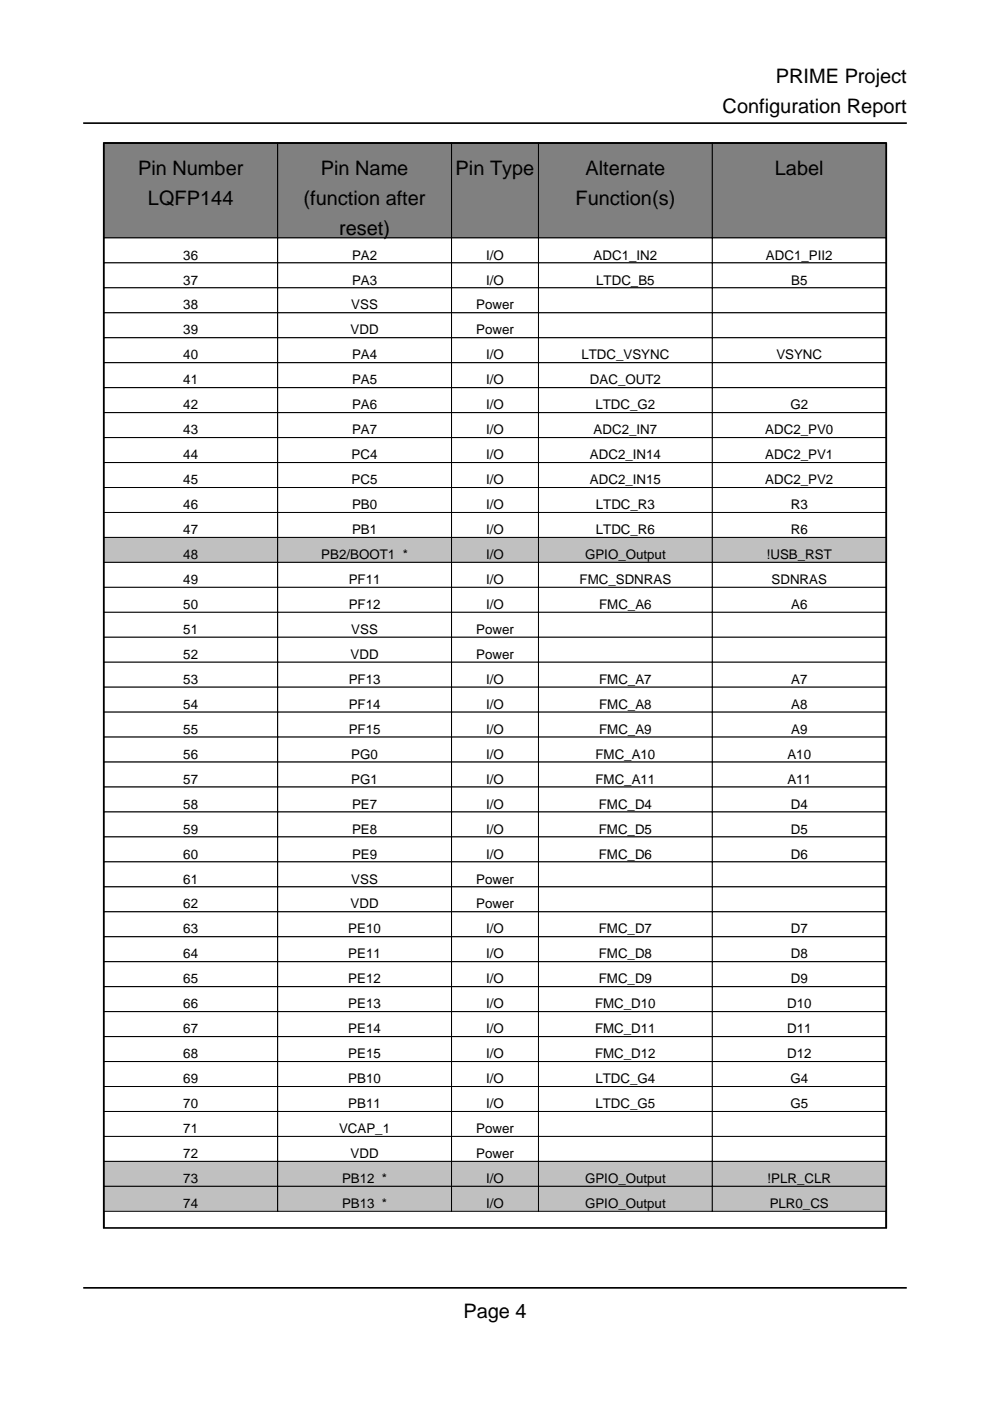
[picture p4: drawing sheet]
<svg xmlns="http://www.w3.org/2000/svg" width="210mm" height="297mm" viewBox="0 0 210 297" stroke-linecap="round" stroke-linejoin="round" font-family="sans-serif">
<defs><g id="words">
<g font-size="4.2">
<text x="164.5" y="17.6">PRIME Project</text>
<text x="153.2" y="24">Configuration Report</text>
<text x="29.3" y="37">Pin Number</text>
<text x="68" y="37">Pin Name</text>
<text x="96.6" y="37">Pin Type</text>
<text x="124.1" y="37">Alternate</text>
<text x="164.3" y="37">Label</text>
<text x="31.4" y="43.4">LQFP144</text>
<text x="64.4" y="43.4">(function after</text>
<text x="122" y="43.4">Function(s)</text>
<text x="71.9" y="49.7">reset)</text>
<text x="98.2" y="279.4">Page 4</text>
</g>
<g font-size="2.8">
<text x="38.9" y="55">36</text>
<text x="74.6" y="55">PA2</text>
<text x="103.1" y="55">I/O</text>
<text x="125.9" y="55">ADC1_IN2</text>
<text x="162.4" y="55">ADC1_PII2</text>
<text x="38.9" y="60.3">37</text>
<text x="38.9" y="65.6">38</text>
<text x="74.5" y="65.6">VSS</text>
<text x="74.6" y="60.3">PA3</text>
<text x="101" y="65.6">Power</text>
<text x="103.1" y="60.3">I/O</text>
<text x="126.4" y="60.3">LTDC_B5</text>
<text x="167.7" y="60.3">B5</text>
<text x="38.9" y="70.9">39</text>
<text x="74.3" y="70.9">VDD</text>
<text x="101" y="70.9">Power</text>
<text x="38.9" y="76.2">40</text>
<text x="74.6" y="76.2">PA4</text>
<text x="103.1" y="76.2">I/O</text>
<text x="123.3" y="76.2">LTDC_VSYNC</text>
<text x="164.6" y="76.2">VSYNC</text>
<text x="38.9" y="81.5">41</text>
<text x="74.6" y="81.5">PA5</text>
<text x="103.1" y="81.5">I/O</text>
<text x="125.1" y="81.5">DAC_OUT2</text>
<text x="38.9" y="86.8">42</text>
<text x="74.6" y="86.8">PA6</text>
<text x="103.1" y="86.8">I/O</text>
<text x="126.2" y="86.8">LTDC_G2</text>
<text x="167.6" y="86.8">G2</text>
<text x="38.9" y="92.1">43</text>
<text x="74.6" y="92.1">PA7</text>
<text x="103.1" y="92.1">I/O</text>
<text x="125.9" y="92.1">ADC2_IN7</text>
<text x="162.2" y="92.1">ADC2_PV0</text>
<text x="38.9" y="97.4">44</text>
<text x="74.6" y="97.4">PC4</text>
<text x="103.1" y="97.4">I/O</text>
<text x="125.1" y="97.4">ADC2_IN14</text>
<text x="162.2" y="97.4">ADC2_PV1</text>
<text x="38.9" y="102.7">45</text>
<text x="38.9" y="107.9">46</text>
<text x="74.6" y="102.7">PC5</text>
<text x="74.6" y="107.9">PB0</text>
<text x="103.1" y="102.7">I/O</text>
<text x="103.1" y="107.9">I/O</text>
<text x="125.1" y="102.7">ADC2_IN15</text>
<text x="126.3" y="107.9">LTDC_R3</text>
<text x="162.2" y="102.7">ADC2_PV2</text>
<text x="167.7" y="107.9">R3</text>
<text x="38.9" y="113.2">47</text>
<text x="74.6" y="113.2">PB1</text>
<text x="103.1" y="113.2">I/O</text>
<text x="126.3" y="113.2">LTDC_R6</text>
<text x="167.7" y="113.2">R6</text>
<text x="38.9" y="118.5">48</text>
<text x="68.1" y="118.5">PB2/BOOT1 *</text>
<text x="103.1" y="118.5">I/O</text>
<text x="124.1" y="118.5">GPIO_Output</text>
<text x="162.6" y="118.5">!USB_RST</text>
<text x="38.9" y="123.8">49</text>
<text x="73.9" y="123.8">PF11</text>
<text x="103.1" y="123.8">I/O</text>
<text x="122.9" y="123.8">FMC_SDNRAS</text>
<text x="163.6" y="123.8">SDNRAS</text>
<text x="38.9" y="129.1">50</text>
<text x="73.9" y="129.1">PF12</text>
<text x="103.1" y="129.1">I/O</text>
<text x="127" y="129.1">FMC_A6</text>
<text x="167.7" y="129.1">A6</text>
<text x="38.9" y="134.4">51</text>
<text x="74.5" y="134.4">VSS</text>
<text x="101" y="134.4">Power</text>
<text x="38.9" y="139.7">52</text>
<text x="74.3" y="139.7">VDD</text>
<text x="101" y="139.7">Power</text>
<text x="38.9" y="145">53</text>
<text x="73.9" y="145">PF13</text>
<text x="103.1" y="145">I/O</text>
<text x="127" y="145">FMC_A7</text>
<text x="167.7" y="145">A7</text>
<text x="38.9" y="150.3">54</text>
<text x="38.9" y="155.6">55</text>
<text x="73.9" y="150.3">PF14</text>
<text x="73.9" y="155.6">PF15</text>
<text x="103.1" y="150.3">I/O</text>
<text x="103.1" y="155.6">I/O</text>
<text x="127" y="150.3">FMC_A8</text>
<text x="127" y="155.6">FMC_A9</text>
<text x="167.7" y="150.3">A8</text>
<text x="167.7" y="155.6">A9</text>
<text x="38.9" y="160.9">56</text>
<text x="74.5" y="160.9">PG0</text>
<text x="103.1" y="160.9">I/O</text>
<text x="126.2" y="160.9">FMC_A10</text>
<text x="167" y="160.9">A10</text>
<text x="38.9" y="166.2">57</text>
<text x="74.5" y="166.2">PG1</text>
<text x="103.1" y="166.2">I/O</text>
<text x="126.2" y="166.2">FMC_A11</text>
<text x="167" y="166.2">A11</text>
<text x="38.9" y="171.4">58</text>
<text x="74.6" y="171.4">PE7</text>
<text x="103.1" y="171.4">I/O</text>
<text x="127" y="171.4">FMC_D4</text>
<text x="167.7" y="171.4">D4</text>
<text x="38.9" y="176.7">59</text>
<text x="74.6" y="176.7">PE8</text>
<text x="103.1" y="176.7">I/O</text>
<text x="127" y="176.7">FMC_D5</text>
<text x="167.7" y="176.7">D5</text>
<text x="38.9" y="182">60</text>
<text x="74.6" y="182">PE9</text>
<text x="103.1" y="182">I/O</text>
<text x="127" y="182">FMC_D6</text>
<text x="167.7" y="182">D6</text>
<text x="38.9" y="187.3">61</text>
<text x="74.5" y="187.3">VSS</text>
<text x="101" y="187.3">Power</text>
<text x="38.9" y="192.6">62</text>
<text x="38.9" y="197.9">63</text>
<text x="73.9" y="197.9">PE10</text>
<text x="74.3" y="192.6">VDD</text>
<text x="101" y="192.6">Power</text>
<text x="103.1" y="197.9">I/O</text>
<text x="127" y="197.9">FMC_D7</text>
<text x="167.7" y="197.9">D7</text>
<text x="38.9" y="203.2">64</text>
<text x="73.9" y="203.2">PE11</text>
<text x="103.1" y="203.2">I/O</text>
<text x="127" y="203.2">FMC_D8</text>
<text x="167.7" y="203.2">D8</text>
<text x="38.9" y="208.5">65</text>
<text x="73.9" y="208.5">PE12</text>
<text x="103.1" y="208.5">I/O</text>
<text x="127" y="208.5">FMC_D9</text>
<text x="167.7" y="208.5">D9</text>
<text x="38.9" y="213.8">66</text>
<text x="73.9" y="213.8">PE13</text>
<text x="103.1" y="213.8">I/O</text>
<text x="126.2" y="213.8">FMC_D10</text>
<text x="166.9" y="213.8">D10</text>
<text x="38.9" y="219.1">67</text>
<text x="73.9" y="219.1">PE14</text>
<text x="103.1" y="219.1">I/O</text>
<text x="126.2" y="219.1">FMC_D11</text>
<text x="166.9" y="219.1">D11</text>
<text x="38.9" y="224.4">68</text>
<text x="73.9" y="224.4">PE15</text>
<text x="103.1" y="224.4">I/O</text>
<text x="126.2" y="224.4">FMC_D12</text>
<text x="166.9" y="224.4">D12</text>
<text x="38.9" y="229.7">69</text>
<text x="73.9" y="229.7">PB10</text>
<text x="103.1" y="229.7">I/O</text>
<text x="126.2" y="229.7">LTDC_G4</text>
<text x="167.6" y="229.7">G4</text>
<text x="38.9" y="234.9">70</text>
<text x="73.9" y="234.9">PB11</text>
<text x="103.1" y="234.9">I/O</text>
<text x="126.2" y="234.9">LTDC_G5</text>
<text x="167.6" y="234.9">G5</text>
<text x="38.9" y="240.2">71</text>
<text x="38.9" y="245.5">72</text>
<text x="71.9" y="240.2">VCAP_1</text>
<text x="74.3" y="245.5">VDD</text>
<text x="101" y="240.2">Power</text>
<text x="101" y="245.5">Power</text>
<text x="38.9" y="250.8">73</text>
<text x="72.5" y="250.8">PB12 *</text>
<text x="103.1" y="250.8">I/O</text>
<text x="124.1" y="250.8">GPIO_Output</text>
<text x="162.7" y="250.8">!PLR_CLR</text>
<text x="38.9" y="256.1">74</text>
<text x="72.5" y="256.1">PB13 *</text>
<text x="103.1" y="256.1">I/O</text>
<text x="124.1" y="256.1">GPIO_Output</text>
<text x="163.2" y="256.1">PLR0_CS</text>
</g>
</g></defs>
<path d="M22 260.3v-230h165.9v230" fill="none" stroke="#000" stroke-width=".35"/>
<path d="M22 30.3h36.9v20.1h-36.9z" fill="#808080"/>
<path d="M22 30.3h36.9v20.1h-36.9z" fill="none" stroke="#000" stroke-width=".21"/>
<path d="M58.9 30.3h36.8v20.1h-36.8z" fill="#808080"/>
<path d="M58.9 30.3h36.8v20.1h-36.8z" fill="none" stroke="#000" stroke-width=".21"/>
<path d="M95.7 30.3h18.5v20.1h-18.5z" fill="#808080"/>
<path d="M95.7 30.3h18.5v20.1h-18.5z" fill="none" stroke="#000" stroke-width=".21"/>
<path d="M114.2 30.3h36.8v20.1h-36.8z" fill="#808080"/>
<path d="M114.2 30.3h36.8v20.1h-36.8z" fill="none" stroke="#000" stroke-width=".21"/>
<path d="M151 30.3h36.9v20.1h-36.9z" fill="#808080"/>
<path d="M151 30.3h36.9v20.1h-36.9z" fill="none" stroke="#000" stroke-width=".21"/>
<path d="M22 50.4h36.9v5.3h-36.9z" fill="#fff"/>
<path d="M22 50.4h36.9v5.3h-36.9z" fill="none" stroke="#000" stroke-width=".21"/>
<path d="M58.9 50.4h36.8v5.3h-36.8z" fill="#fff"/>
<path d="M58.9 50.4h36.8v5.3h-36.8z" fill="none" stroke="#000" stroke-width=".21"/>
<path d="M95.7 50.4h18.5v5.3h-18.5z" fill="#fff"/>
<path d="M95.7 50.4h18.5v5.3h-18.5z" fill="none" stroke="#000" stroke-width=".21"/>
<path d="M114.2 50.4h36.8v5.3h-36.8z" fill="#fff"/>
<path d="M114.2 50.4h36.8v5.3h-36.8z" fill="none" stroke="#000" stroke-width=".21"/>
<path d="M151 50.4h36.9v5.3h-36.9z" fill="#fff"/>
<path d="M151 50.4h36.9v5.3h-36.9z" fill="none" stroke="#000" stroke-width=".21"/>
<path d="M22 55.7h36.9v5.3h-36.9z" fill="#fff"/>
<path d="M22 55.7h36.9v5.3h-36.9z" fill="none" stroke="#000" stroke-width=".21"/>
<path d="M58.9 55.7h36.8v5.3h-36.8z" fill="#fff"/>
<path d="M58.9 55.7h36.8v5.3h-36.8z" fill="none" stroke="#000" stroke-width=".21"/>
<path d="M95.7 55.7h18.5v5.3h-18.5z" fill="#fff"/>
<path d="M95.7 55.7h18.5v5.3h-18.5z" fill="none" stroke="#000" stroke-width=".21"/>
<path d="M114.2 55.7h36.8v5.3h-36.8z" fill="#fff"/>
<path d="M114.2 55.7h36.8v5.3h-36.8z" fill="none" stroke="#000" stroke-width=".21"/>
<path d="M151 55.7h36.9v5.3h-36.9z" fill="#fff"/>
<path d="M151 55.7h36.9v5.3h-36.9z" fill="none" stroke="#000" stroke-width=".21"/>
<path d="M22 61h36.9v5.3h-36.9z" fill="#fff"/>
<path d="M22 61h36.9v5.3h-36.9z" fill="none" stroke="#000" stroke-width=".21"/>
<path d="M58.9 61h36.8v5.3h-36.8z" fill="#fff"/>
<path d="M58.9 61h36.8v5.3h-36.8z" fill="none" stroke="#000" stroke-width=".21"/>
<path d="M95.7 61h18.5v5.3h-18.5z" fill="#fff"/>
<path d="M95.7 61h18.5v5.3h-18.5z" fill="none" stroke="#000" stroke-width=".21"/>
<path d="M114.2 61h36.8v5.3h-36.8z" fill="#fff"/>
<path d="M114.2 61h36.8v5.3h-36.8z" fill="none" stroke="#000" stroke-width=".21"/>
<path d="M151 61h36.9v5.3h-36.9z" fill="#fff"/>
<path d="M151 61h36.9v5.3h-36.9z" fill="none" stroke="#000" stroke-width=".21"/>
<path d="M22 66.3h36.9v5.3h-36.9z" fill="#fff"/>
<path d="M22 66.3h36.9v5.3h-36.9z" fill="none" stroke="#000" stroke-width=".21"/>
<path d="M58.9 66.3h36.8v5.3h-36.8z" fill="#fff"/>
<path d="M58.9 66.3h36.8v5.3h-36.8z" fill="none" stroke="#000" stroke-width=".21"/>
<path d="M95.7 66.3h18.5v5.3h-18.5z" fill="#fff"/>
<path d="M95.7 66.3h18.5v5.3h-18.5z" fill="none" stroke="#000" stroke-width=".21"/>
<path d="M114.2 66.3h36.8v5.3h-36.8z" fill="#fff"/>
<path d="M114.2 66.3h36.8v5.3h-36.8z" fill="none" stroke="#000" stroke-width=".21"/>
<path d="M151 66.3h36.9v5.3h-36.9z" fill="#fff"/>
<path d="M151 66.3h36.9v5.3h-36.9z" fill="none" stroke="#000" stroke-width=".21"/>
<path d="M22 71.6h36.9v5.3h-36.9z" fill="#fff"/>
<path d="M22 71.6h36.9v5.3h-36.9z" fill="none" stroke="#000" stroke-width=".21"/>
<path d="M58.9 71.6h36.8v5.3h-36.8z" fill="#fff"/>
<path d="M58.9 71.6h36.8v5.3h-36.8z" fill="none" stroke="#000" stroke-width=".21"/>
<path d="M95.7 71.6h18.5v5.3h-18.5z" fill="#fff"/>
<path d="M95.7 71.6h18.5v5.3h-18.5z" fill="none" stroke="#000" stroke-width=".21"/>
<path d="M114.2 71.6h36.8v5.3h-36.8z" fill="#fff"/>
<path d="M114.2 71.6h36.8v5.3h-36.8z" fill="none" stroke="#000" stroke-width=".21"/>
<path d="M151 71.6h36.9v5.3h-36.9z" fill="#fff"/>
<path d="M151 71.6h36.9v5.3h-36.9z" fill="none" stroke="#000" stroke-width=".21"/>
<path d="M22 76.9h36.9v5.3h-36.9z" fill="#fff"/>
<path d="M22 76.9h36.9v5.3h-36.9z" fill="none" stroke="#000" stroke-width=".21"/>
<path d="M58.9 76.9h36.8v5.3h-36.8z" fill="#fff"/>
<path d="M58.9 76.9h36.8v5.3h-36.8z" fill="none" stroke="#000" stroke-width=".21"/>
<path d="M95.7 76.9h18.5v5.3h-18.5z" fill="#fff"/>
<path d="M95.7 76.9h18.5v5.3h-18.5z" fill="none" stroke="#000" stroke-width=".21"/>
<path d="M114.2 76.9h36.8v5.3h-36.8z" fill="#fff"/>
<path d="M114.2 76.9h36.8v5.3h-36.8z" fill="none" stroke="#000" stroke-width=".21"/>
<path d="M151 76.9h36.9v5.3h-36.9z" fill="#fff"/>
<path d="M151 76.9h36.9v5.3h-36.9z" fill="none" stroke="#000" stroke-width=".21"/>
<path d="M22 82.2h36.9v5.3h-36.9z" fill="#fff"/>
<path d="M22 82.2h36.9v5.3h-36.9z" fill="none" stroke="#000" stroke-width=".21"/>
<path d="M58.9 82.2h36.8v5.3h-36.8z" fill="#fff"/>
<path d="M58.9 82.2h36.8v5.3h-36.8z" fill="none" stroke="#000" stroke-width=".21"/>
<path d="M95.7 82.2h18.5v5.3h-18.5z" fill="#fff"/>
<path d="M95.7 82.2h18.5v5.3h-18.5z" fill="none" stroke="#000" stroke-width=".21"/>
<path d="M114.2 82.2h36.8v5.3h-36.8z" fill="#fff"/>
<path d="M114.2 82.2h36.8v5.3h-36.8z" fill="none" stroke="#000" stroke-width=".21"/>
<path d="M151 82.2h36.9v5.3h-36.9z" fill="#fff"/>
<path d="M151 82.2h36.9v5.3h-36.9z" fill="none" stroke="#000" stroke-width=".21"/>
<path d="M22 87.5h36.9v5.3h-36.9z" fill="#fff"/>
<path d="M22 87.5h36.9v5.3h-36.9z" fill="none" stroke="#000" stroke-width=".21"/>
<path d="M58.9 87.5h36.8v5.3h-36.8z" fill="#fff"/>
<path d="M58.9 87.5h36.8v5.3h-36.8z" fill="none" stroke="#000" stroke-width=".21"/>
<path d="M95.7 87.5h18.5v5.3h-18.5z" fill="#fff"/>
<path d="M95.7 87.5h18.5v5.3h-18.5z" fill="none" stroke="#000" stroke-width=".21"/>
<path d="M114.2 87.5h36.8v5.3h-36.8z" fill="#fff"/>
<path d="M114.2 87.5h36.8v5.3h-36.8z" fill="none" stroke="#000" stroke-width=".21"/>
<path d="M151 87.5h36.9v5.3h-36.9z" fill="#fff"/>
<path d="M151 87.5h36.9v5.3h-36.9z" fill="none" stroke="#000" stroke-width=".21"/>
<path d="M22 92.8h36.9v5.3h-36.9z" fill="#fff"/>
<path d="M22 92.8h36.9v5.3h-36.9z" fill="none" stroke="#000" stroke-width=".21"/>
<path d="M58.9 92.8h36.8v5.3h-36.8z" fill="#fff"/>
<path d="M58.9 92.8h36.8v5.3h-36.8z" fill="none" stroke="#000" stroke-width=".21"/>
<path d="M95.7 92.8h18.5v5.3h-18.5z" fill="#fff"/>
<path d="M95.7 92.8h18.5v5.3h-18.5z" fill="none" stroke="#000" stroke-width=".21"/>
<path d="M114.2 92.8h36.8v5.3h-36.8z" fill="#fff"/>
<path d="M114.2 92.8h36.8v5.3h-36.8z" fill="none" stroke="#000" stroke-width=".21"/>
<path d="M151 92.8h36.9v5.3h-36.9z" fill="#fff"/>
<path d="M151 92.8h36.9v5.3h-36.9z" fill="none" stroke="#000" stroke-width=".21"/>
<path d="M22 98.1h36.9v5.3h-36.9z" fill="#fff"/>
<path d="M22 98.1h36.9v5.3h-36.9z" fill="none" stroke="#000" stroke-width=".21"/>
<path d="M58.9 98.1h36.8v5.3h-36.8z" fill="#fff"/>
<path d="M58.9 98.1h36.8v5.3h-36.8z" fill="none" stroke="#000" stroke-width=".21"/>
<path d="M95.7 98.1h18.5v5.3h-18.5z" fill="#fff"/>
<path d="M95.7 98.1h18.5v5.3h-18.5z" fill="none" stroke="#000" stroke-width=".21"/>
<path d="M114.2 98.1h36.8v5.3h-36.8z" fill="#fff"/>
<path d="M114.2 98.1h36.8v5.3h-36.8z" fill="none" stroke="#000" stroke-width=".21"/>
<path d="M151 98.1h36.9v5.3h-36.9z" fill="#fff"/>
<path d="M151 98.1h36.9v5.3h-36.9z" fill="none" stroke="#000" stroke-width=".21"/>
<path d="M22 103.4h36.9v5.3h-36.9z" fill="#fff"/>
<path d="M22 103.4h36.9v5.3h-36.9z" fill="none" stroke="#000" stroke-width=".21"/>
<path d="M58.9 103.4h36.8v5.3h-36.8z" fill="#fff"/>
<path d="M58.9 103.4h36.8v5.3h-36.8z" fill="none" stroke="#000" stroke-width=".21"/>
<path d="M95.7 103.4h18.5v5.3h-18.5z" fill="#fff"/>
<path d="M95.7 103.4h18.5v5.3h-18.5z" fill="none" stroke="#000" stroke-width=".21"/>
<path d="M114.2 103.4h36.8v5.3h-36.8z" fill="#fff"/>
<path d="M114.2 103.4h36.8v5.3h-36.8z" fill="none" stroke="#000" stroke-width=".21"/>
<path d="M151 103.4h36.9v5.3h-36.9z" fill="#fff"/>
<path d="M151 103.4h36.9v5.3h-36.9z" fill="none" stroke="#000" stroke-width=".21"/>
<path d="M22 108.7h36.9v5.2h-36.9z" fill="#fff"/>
<path d="M22 108.7h36.9v5.2h-36.9z" fill="none" stroke="#000" stroke-width=".21"/>
<path d="M58.9 108.7h36.8v5.2h-36.8z" fill="#fff"/>
<path d="M58.9 108.7h36.8v5.2h-36.8z" fill="none" stroke="#000" stroke-width=".21"/>
<path d="M95.7 108.7h18.5v5.2h-18.5z" fill="#fff"/>
<path d="M95.7 108.7h18.5v5.2h-18.5z" fill="none" stroke="#000" stroke-width=".21"/>
<path d="M114.2 108.7h36.8v5.2h-36.8z" fill="#fff"/>
<path d="M114.2 108.7h36.8v5.2h-36.8z" fill="none" stroke="#000" stroke-width=".21"/>
<path d="M151 108.7h36.9v5.2h-36.9z" fill="#fff"/>
<path d="M151 108.7h36.9v5.2h-36.9z" fill="none" stroke="#000" stroke-width=".21"/>
<path d="M22 113.9h36.9v5.3h-36.9z" fill="#c0c0c0"/>
<path d="M22 113.9h36.9v5.3h-36.9z" fill="none" stroke="#000" stroke-width=".21"/>
<path d="M58.9 113.9h36.8v5.3h-36.8z" fill="#c0c0c0"/>
<path d="M58.9 113.9h36.8v5.3h-36.8z" fill="none" stroke="#000" stroke-width=".21"/>
<path d="M95.7 113.9h18.5v5.3h-18.5z" fill="#c0c0c0"/>
<path d="M95.7 113.9h18.5v5.3h-18.5z" fill="none" stroke="#000" stroke-width=".21"/>
<path d="M114.2 113.9h36.8v5.3h-36.8z" fill="#c0c0c0"/>
<path d="M114.2 113.9h36.8v5.3h-36.8z" fill="none" stroke="#000" stroke-width=".21"/>
<path d="M151 113.9h36.9v5.3h-36.9z" fill="#c0c0c0"/>
<path d="M151 113.9h36.9v5.3h-36.9z" fill="none" stroke="#000" stroke-width=".21"/>
<path d="M22 119.2h36.9v5.3h-36.9z" fill="#fff"/>
<path d="M22 119.2h36.9v5.3h-36.9z" fill="none" stroke="#000" stroke-width=".21"/>
<path d="M58.9 119.2h36.8v5.3h-36.8z" fill="#fff"/>
<path d="M58.9 119.2h36.8v5.3h-36.8z" fill="none" stroke="#000" stroke-width=".21"/>
<path d="M95.7 119.2h18.5v5.3h-18.5z" fill="#fff"/>
<path d="M95.7 119.2h18.5v5.3h-18.5z" fill="none" stroke="#000" stroke-width=".21"/>
<path d="M114.2 119.2h36.8v5.3h-36.8z" fill="#fff"/>
<path d="M114.2 119.2h36.8v5.3h-36.8z" fill="none" stroke="#000" stroke-width=".21"/>
<path d="M151 119.2h36.9v5.3h-36.9z" fill="#fff"/>
<path d="M151 119.2h36.9v5.3h-36.9z" fill="none" stroke="#000" stroke-width=".21"/>
<path d="M22 124.5h36.9v5.3h-36.9z" fill="#fff"/>
<path d="M22 124.5h36.9v5.3h-36.9z" fill="none" stroke="#000" stroke-width=".21"/>
<path d="M58.9 124.5h36.8v5.3h-36.8z" fill="#fff"/>
<path d="M58.9 124.5h36.8v5.3h-36.8z" fill="none" stroke="#000" stroke-width=".21"/>
<path d="M95.7 124.5h18.5v5.3h-18.5z" fill="#fff"/>
<path d="M95.7 124.5h18.5v5.3h-18.5z" fill="none" stroke="#000" stroke-width=".21"/>
<path d="M114.2 124.5h36.8v5.3h-36.8z" fill="#fff"/>
<path d="M114.2 124.5h36.8v5.3h-36.8z" fill="none" stroke="#000" stroke-width=".21"/>
<path d="M151 124.5h36.9v5.3h-36.9z" fill="#fff"/>
<path d="M151 124.5h36.9v5.3h-36.9z" fill="none" stroke="#000" stroke-width=".21"/>
<path d="M22 129.8h36.9v5.3h-36.9z" fill="#fff"/>
<path d="M22 129.8h36.9v5.3h-36.9z" fill="none" stroke="#000" stroke-width=".21"/>
<path d="M58.9 129.8h36.8v5.3h-36.8z" fill="#fff"/>
<path d="M58.9 129.8h36.8v5.3h-36.8z" fill="none" stroke="#000" stroke-width=".21"/>
<path d="M95.7 129.8h18.5v5.3h-18.5z" fill="#fff"/>
<path d="M95.7 129.8h18.5v5.3h-18.5z" fill="none" stroke="#000" stroke-width=".21"/>
<path d="M114.2 129.8h36.8v5.3h-36.8z" fill="#fff"/>
<path d="M114.2 129.8h36.8v5.3h-36.8z" fill="none" stroke="#000" stroke-width=".21"/>
<path d="M151 129.8h36.9v5.3h-36.9z" fill="#fff"/>
<path d="M151 129.8h36.9v5.3h-36.9z" fill="none" stroke="#000" stroke-width=".21"/>
<path d="M22 135.1h36.9v5.3h-36.9z" fill="#fff"/>
<path d="M22 135.1h36.9v5.3h-36.9z" fill="none" stroke="#000" stroke-width=".21"/>
<path d="M58.9 135.1h36.8v5.3h-36.8z" fill="#fff"/>
<path d="M58.9 135.1h36.8v5.3h-36.8z" fill="none" stroke="#000" stroke-width=".21"/>
<path d="M95.7 135.1h18.5v5.3h-18.5z" fill="#fff"/>
<path d="M95.7 135.1h18.5v5.3h-18.5z" fill="none" stroke="#000" stroke-width=".21"/>
<path d="M114.2 135.1h36.8v5.3h-36.8z" fill="#fff"/>
<path d="M114.2 135.1h36.8v5.3h-36.8z" fill="none" stroke="#000" stroke-width=".21"/>
<path d="M151 135.1h36.9v5.3h-36.9z" fill="#fff"/>
<path d="M151 135.1h36.9v5.3h-36.9z" fill="none" stroke="#000" stroke-width=".21"/>
<path d="M22 140.4h36.9v5.3h-36.9z" fill="#fff"/>
<path d="M22 140.4h36.9v5.3h-36.9z" fill="none" stroke="#000" stroke-width=".21"/>
<path d="M58.9 140.4h36.8v5.3h-36.8z" fill="#fff"/>
<path d="M58.9 140.4h36.8v5.3h-36.8z" fill="none" stroke="#000" stroke-width=".21"/>
<path d="M95.7 140.4h18.5v5.3h-18.5z" fill="#fff"/>
<path d="M95.7 140.4h18.5v5.3h-18.5z" fill="none" stroke="#000" stroke-width=".21"/>
<path d="M114.2 140.4h36.8v5.3h-36.8z" fill="#fff"/>
<path d="M114.2 140.4h36.8v5.3h-36.8z" fill="none" stroke="#000" stroke-width=".21"/>
<path d="M151 140.4h36.9v5.3h-36.9z" fill="#fff"/>
<path d="M151 140.4h36.9v5.3h-36.9z" fill="none" stroke="#000" stroke-width=".21"/>
<path d="M22 145.7h36.9v5.3h-36.9z" fill="#fff"/>
<path d="M22 145.7h36.9v5.3h-36.9z" fill="none" stroke="#000" stroke-width=".21"/>
<path d="M58.9 145.7h36.8v5.3h-36.8z" fill="#fff"/>
<path d="M58.9 145.7h36.8v5.3h-36.8z" fill="none" stroke="#000" stroke-width=".21"/>
<path d="M95.7 145.7h18.5v5.3h-18.5z" fill="#fff"/>
<path d="M95.7 145.7h18.5v5.3h-18.5z" fill="none" stroke="#000" stroke-width=".21"/>
<path d="M114.2 145.7h36.8v5.3h-36.8z" fill="#fff"/>
<path d="M114.2 145.7h36.8v5.3h-36.8z" fill="none" stroke="#000" stroke-width=".21"/>
<path d="M151 145.7h36.9v5.3h-36.9z" fill="#fff"/>
<path d="M151 145.7h36.9v5.3h-36.9z" fill="none" stroke="#000" stroke-width=".21"/>
<path d="M22 151h36.9v5.3h-36.9z" fill="#fff"/>
<path d="M22 151h36.9v5.3h-36.9z" fill="none" stroke="#000" stroke-width=".21"/>
<path d="M58.9 151h36.8v5.3h-36.8z" fill="#fff"/>
<path d="M58.9 151h36.8v5.3h-36.8z" fill="none" stroke="#000" stroke-width=".21"/>
<path d="M95.7 151h18.5v5.3h-18.5z" fill="#fff"/>
<path d="M95.7 151h18.5v5.3h-18.5z" fill="none" stroke="#000" stroke-width=".21"/>
<path d="M114.2 151h36.8v5.3h-36.8z" fill="#fff"/>
<path d="M114.2 151h36.8v5.3h-36.8z" fill="none" stroke="#000" stroke-width=".21"/>
<path d="M151 151h36.9v5.3h-36.9z" fill="#fff"/>
<path d="M151 151h36.9v5.3h-36.9z" fill="none" stroke="#000" stroke-width=".21"/>
<path d="M22 156.3h36.9v5.3h-36.9z" fill="#fff"/>
<path d="M22 156.3h36.9v5.3h-36.9z" fill="none" stroke="#000" stroke-width=".21"/>
<path d="M58.9 156.3h36.8v5.3h-36.8z" fill="#fff"/>
<path d="M58.9 156.3h36.8v5.3h-36.8z" fill="none" stroke="#000" stroke-width=".21"/>
<path d="M95.7 156.3h18.5v5.3h-18.5z" fill="#fff"/>
<path d="M95.7 156.3h18.5v5.3h-18.5z" fill="none" stroke="#000" stroke-width=".21"/>
<path d="M114.2 156.3h36.8v5.3h-36.8z" fill="#fff"/>
<path d="M114.2 156.3h36.8v5.3h-36.8z" fill="none" stroke="#000" stroke-width=".21"/>
<path d="M151 156.3h36.9v5.3h-36.9z" fill="#fff"/>
<path d="M151 156.3h36.9v5.3h-36.9z" fill="none" stroke="#000" stroke-width=".21"/>
<path d="M22 161.6h36.9v5.3h-36.9z" fill="#fff"/>
<path d="M22 161.6h36.9v5.3h-36.9z" fill="none" stroke="#000" stroke-width=".21"/>
<path d="M58.9 161.6h36.8v5.3h-36.8z" fill="#fff"/>
<path d="M58.9 161.6h36.8v5.3h-36.8z" fill="none" stroke="#000" stroke-width=".21"/>
<path d="M95.7 161.6h18.5v5.3h-18.5z" fill="#fff"/>
<path d="M95.7 161.6h18.5v5.3h-18.5z" fill="none" stroke="#000" stroke-width=".21"/>
<path d="M114.2 161.6h36.8v5.3h-36.8z" fill="#fff"/>
<path d="M114.2 161.6h36.8v5.3h-36.8z" fill="none" stroke="#000" stroke-width=".21"/>
<path d="M151 161.6h36.9v5.3h-36.9z" fill="#fff"/>
<path d="M151 161.6h36.9v5.3h-36.9z" fill="none" stroke="#000" stroke-width=".21"/>
<path d="M22 166.9h36.9v5.3h-36.9z" fill="#fff"/>
<path d="M22 166.9h36.9v5.3h-36.9z" fill="none" stroke="#000" stroke-width=".21"/>
<path d="M58.9 166.9h36.8v5.3h-36.8z" fill="#fff"/>
<path d="M58.9 166.9h36.8v5.3h-36.8z" fill="none" stroke="#000" stroke-width=".21"/>
<path d="M95.7 166.9h18.5v5.3h-18.5z" fill="#fff"/>
<path d="M95.7 166.9h18.5v5.3h-18.5z" fill="none" stroke="#000" stroke-width=".21"/>
<path d="M114.2 166.9h36.8v5.3h-36.8z" fill="#fff"/>
<path d="M114.2 166.9h36.8v5.3h-36.8z" fill="none" stroke="#000" stroke-width=".21"/>
<path d="M151 166.9h36.9v5.3h-36.9z" fill="#fff"/>
<path d="M151 166.9h36.9v5.3h-36.9z" fill="none" stroke="#000" stroke-width=".21"/>
<path d="M22 172.2h36.9v5.2h-36.9z" fill="#fff"/>
<path d="M22 172.2h36.9v5.2h-36.9z" fill="none" stroke="#000" stroke-width=".21"/>
<path d="M58.9 172.2h36.8v5.2h-36.8z" fill="#fff"/>
<path d="M58.9 172.2h36.8v5.2h-36.8z" fill="none" stroke="#000" stroke-width=".21"/>
<path d="M95.7 172.2h18.5v5.2h-18.5z" fill="#fff"/>
<path d="M95.7 172.2h18.5v5.2h-18.5z" fill="none" stroke="#000" stroke-width=".21"/>
<path d="M114.2 172.2h36.8v5.2h-36.8z" fill="#fff"/>
<path d="M114.2 172.2h36.8v5.2h-36.8z" fill="none" stroke="#000" stroke-width=".21"/>
<path d="M151 172.2h36.9v5.2h-36.9z" fill="#fff"/>
<path d="M151 172.2h36.9v5.2h-36.9z" fill="none" stroke="#000" stroke-width=".21"/>
<path d="M22 177.4h36.9v5.3h-36.9z" fill="#fff"/>
<path d="M22 177.4h36.9v5.3h-36.9z" fill="none" stroke="#000" stroke-width=".21"/>
<path d="M58.9 177.4h36.8v5.3h-36.8z" fill="#fff"/>
<path d="M58.9 177.4h36.8v5.3h-36.8z" fill="none" stroke="#000" stroke-width=".21"/>
<path d="M95.7 177.4h18.5v5.3h-18.5z" fill="#fff"/>
<path d="M95.7 177.4h18.5v5.3h-18.5z" fill="none" stroke="#000" stroke-width=".21"/>
<path d="M114.2 177.4h36.8v5.3h-36.8z" fill="#fff"/>
<path d="M114.2 177.4h36.8v5.3h-36.8z" fill="none" stroke="#000" stroke-width=".21"/>
<path d="M151 177.4h36.9v5.3h-36.9z" fill="#fff"/>
<path d="M151 177.4h36.9v5.3h-36.9z" fill="none" stroke="#000" stroke-width=".21"/>
<path d="M22 182.7h36.9v5.3h-36.9z" fill="#fff"/>
<path d="M22 182.7h36.9v5.3h-36.9z" fill="none" stroke="#000" stroke-width=".21"/>
<path d="M58.9 182.7h36.8v5.3h-36.8z" fill="#fff"/>
<path d="M58.9 182.7h36.8v5.3h-36.8z" fill="none" stroke="#000" stroke-width=".21"/>
<path d="M95.7 182.7h18.5v5.3h-18.5z" fill="#fff"/>
<path d="M95.7 182.7h18.5v5.3h-18.5z" fill="none" stroke="#000" stroke-width=".21"/>
<path d="M114.2 182.7h36.8v5.3h-36.8z" fill="#fff"/>
<path d="M114.2 182.7h36.8v5.3h-36.8z" fill="none" stroke="#000" stroke-width=".21"/>
<path d="M151 182.7h36.9v5.3h-36.9z" fill="#fff"/>
<path d="M151 182.7h36.9v5.3h-36.9z" fill="none" stroke="#000" stroke-width=".21"/>
<path d="M22 188h36.9v5.3h-36.9z" fill="#fff"/>
<path d="M22 188h36.9v5.3h-36.9z" fill="none" stroke="#000" stroke-width=".21"/>
<path d="M58.9 188h36.8v5.3h-36.8z" fill="#fff"/>
<path d="M58.9 188h36.8v5.3h-36.8z" fill="none" stroke="#000" stroke-width=".21"/>
<path d="M95.7 188h18.5v5.3h-18.5z" fill="#fff"/>
<path d="M95.7 188h18.5v5.3h-18.5z" fill="none" stroke="#000" stroke-width=".21"/>
<path d="M114.2 188h36.8v5.3h-36.8z" fill="#fff"/>
<path d="M114.2 188h36.8v5.3h-36.8z" fill="none" stroke="#000" stroke-width=".21"/>
<path d="M151 188h36.9v5.3h-36.9z" fill="#fff"/>
<path d="M151 188h36.9v5.3h-36.9z" fill="none" stroke="#000" stroke-width=".21"/>
<path d="M22 193.3h36.9v5.3h-36.9z" fill="#fff"/>
<path d="M22 193.3h36.9v5.3h-36.9z" fill="none" stroke="#000" stroke-width=".21"/>
<path d="M58.9 193.3h36.8v5.3h-36.8z" fill="#fff"/>
<path d="M58.9 193.3h36.8v5.3h-36.8z" fill="none" stroke="#000" stroke-width=".21"/>
<path d="M95.7 193.3h18.5v5.3h-18.5z" fill="#fff"/>
<path d="M95.7 193.3h18.5v5.3h-18.5z" fill="none" stroke="#000" stroke-width=".21"/>
<path d="M114.2 193.3h36.8v5.3h-36.8z" fill="#fff"/>
<path d="M114.2 193.3h36.8v5.3h-36.8z" fill="none" stroke="#000" stroke-width=".21"/>
<path d="M151 193.3h36.9v5.3h-36.9z" fill="#fff"/>
<path d="M151 193.3h36.9v5.3h-36.9z" fill="none" stroke="#000" stroke-width=".21"/>
<path d="M22 198.6h36.9v5.3h-36.9z" fill="#fff"/>
<path d="M22 198.6h36.9v5.3h-36.9z" fill="none" stroke="#000" stroke-width=".21"/>
<path d="M58.9 198.6h36.8v5.3h-36.8z" fill="#fff"/>
<path d="M58.9 198.6h36.8v5.3h-36.8z" fill="none" stroke="#000" stroke-width=".21"/>
<path d="M95.7 198.6h18.5v5.3h-18.5z" fill="#fff"/>
<path d="M95.7 198.6h18.5v5.3h-18.5z" fill="none" stroke="#000" stroke-width=".21"/>
<path d="M114.2 198.6h36.8v5.3h-36.8z" fill="#fff"/>
<path d="M114.2 198.6h36.8v5.3h-36.8z" fill="none" stroke="#000" stroke-width=".21"/>
<path d="M151 198.6h36.9v5.3h-36.9z" fill="#fff"/>
<path d="M151 198.6h36.9v5.3h-36.9z" fill="none" stroke="#000" stroke-width=".21"/>
<path d="M22 203.9h36.9v5.3h-36.9z" fill="#fff"/>
<path d="M22 203.9h36.9v5.3h-36.9z" fill="none" stroke="#000" stroke-width=".21"/>
<path d="M58.9 203.9h36.8v5.3h-36.8z" fill="#fff"/>
<path d="M58.9 203.9h36.8v5.3h-36.8z" fill="none" stroke="#000" stroke-width=".21"/>
<path d="M95.7 203.9h18.5v5.3h-18.5z" fill="#fff"/>
<path d="M95.7 203.9h18.5v5.3h-18.5z" fill="none" stroke="#000" stroke-width=".21"/>
<path d="M114.2 203.9h36.8v5.3h-36.8z" fill="#fff"/>
<path d="M114.2 203.9h36.8v5.3h-36.8z" fill="none" stroke="#000" stroke-width=".21"/>
<path d="M151 203.9h36.9v5.3h-36.9z" fill="#fff"/>
<path d="M151 203.9h36.9v5.3h-36.9z" fill="none" stroke="#000" stroke-width=".21"/>
<path d="M22 209.2h36.9v5.3h-36.9z" fill="#fff"/>
<path d="M22 209.2h36.9v5.3h-36.9z" fill="none" stroke="#000" stroke-width=".21"/>
<path d="M58.9 209.2h36.8v5.3h-36.8z" fill="#fff"/>
<path d="M58.9 209.2h36.8v5.3h-36.8z" fill="none" stroke="#000" stroke-width=".21"/>
<path d="M95.7 209.2h18.5v5.3h-18.5z" fill="#fff"/>
<path d="M95.7 209.2h18.5v5.3h-18.5z" fill="none" stroke="#000" stroke-width=".21"/>
<path d="M114.2 209.2h36.8v5.3h-36.8z" fill="#fff"/>
<path d="M114.2 209.2h36.8v5.3h-36.8z" fill="none" stroke="#000" stroke-width=".21"/>
<path d="M151 209.2h36.9v5.3h-36.9z" fill="#fff"/>
<path d="M151 209.2h36.9v5.3h-36.9z" fill="none" stroke="#000" stroke-width=".21"/>
<path d="M22 214.5h36.9v5.3h-36.9z" fill="#fff"/>
<path d="M22 214.5h36.9v5.3h-36.9z" fill="none" stroke="#000" stroke-width=".21"/>
<path d="M58.9 214.5h36.8v5.3h-36.8z" fill="#fff"/>
<path d="M58.9 214.5h36.8v5.3h-36.8z" fill="none" stroke="#000" stroke-width=".21"/>
<path d="M95.7 214.5h18.5v5.3h-18.5z" fill="#fff"/>
<path d="M95.7 214.5h18.5v5.3h-18.5z" fill="none" stroke="#000" stroke-width=".21"/>
<path d="M114.2 214.5h36.8v5.3h-36.8z" fill="#fff"/>
<path d="M114.2 214.5h36.8v5.3h-36.8z" fill="none" stroke="#000" stroke-width=".21"/>
<path d="M151 214.5h36.9v5.3h-36.9z" fill="#fff"/>
<path d="M151 214.5h36.9v5.3h-36.9z" fill="none" stroke="#000" stroke-width=".21"/>
<path d="M22 219.8h36.9v5.3h-36.9z" fill="#fff"/>
<path d="M22 219.8h36.9v5.3h-36.9z" fill="none" stroke="#000" stroke-width=".21"/>
<path d="M58.9 219.8h36.8v5.3h-36.8z" fill="#fff"/>
<path d="M58.9 219.8h36.8v5.3h-36.8z" fill="none" stroke="#000" stroke-width=".21"/>
<path d="M95.7 219.8h18.5v5.3h-18.5z" fill="#fff"/>
<path d="M95.7 219.8h18.5v5.3h-18.5z" fill="none" stroke="#000" stroke-width=".21"/>
<path d="M114.2 219.8h36.8v5.3h-36.8z" fill="#fff"/>
<path d="M114.2 219.8h36.8v5.3h-36.8z" fill="none" stroke="#000" stroke-width=".21"/>
<path d="M151 219.8h36.9v5.3h-36.9z" fill="#fff"/>
<path d="M151 219.8h36.9v5.3h-36.9z" fill="none" stroke="#000" stroke-width=".21"/>
<path d="M22 225.1h36.9v5.3h-36.9z" fill="#fff"/>
<path d="M22 225.1h36.9v5.3h-36.9z" fill="none" stroke="#000" stroke-width=".21"/>
<path d="M58.9 225.1h36.8v5.3h-36.8z" fill="#fff"/>
<path d="M58.9 225.1h36.8v5.3h-36.8z" fill="none" stroke="#000" stroke-width=".21"/>
<path d="M95.7 225.1h18.5v5.3h-18.5z" fill="#fff"/>
<path d="M95.7 225.1h18.5v5.3h-18.5z" fill="none" stroke="#000" stroke-width=".21"/>
<path d="M114.2 225.1h36.8v5.3h-36.8z" fill="#fff"/>
<path d="M114.2 225.1h36.8v5.3h-36.8z" fill="none" stroke="#000" stroke-width=".21"/>
<path d="M151 225.1h36.9v5.3h-36.9z" fill="#fff"/>
<path d="M151 225.1h36.9v5.3h-36.9z" fill="none" stroke="#000" stroke-width=".21"/>
<path d="M22 230.4h36.9v5.3h-36.9z" fill="#fff"/>
<path d="M22 230.4h36.9v5.3h-36.9z" fill="none" stroke="#000" stroke-width=".21"/>
<path d="M58.9 230.4h36.8v5.3h-36.8z" fill="#fff"/>
<path d="M58.9 230.4h36.8v5.3h-36.8z" fill="none" stroke="#000" stroke-width=".21"/>
<path d="M95.7 230.4h18.5v5.3h-18.5z" fill="#fff"/>
<path d="M95.7 230.4h18.5v5.3h-18.5z" fill="none" stroke="#000" stroke-width=".21"/>
<path d="M114.2 230.4h36.8v5.3h-36.8z" fill="#fff"/>
<path d="M114.2 230.4h36.8v5.3h-36.8z" fill="none" stroke="#000" stroke-width=".21"/>
<path d="M151 230.4h36.9v5.3h-36.9z" fill="#fff"/>
<path d="M151 230.4h36.9v5.3h-36.9z" fill="none" stroke="#000" stroke-width=".21"/>
<path d="M22 235.7h36.9v5.2h-36.9z" fill="#fff"/>
<path d="M22 235.7h36.9v5.2h-36.9z" fill="none" stroke="#000" stroke-width=".21"/>
<path d="M58.9 235.7h36.8v5.2h-36.8z" fill="#fff"/>
<path d="M58.9 235.7h36.8v5.2h-36.8z" fill="none" stroke="#000" stroke-width=".21"/>
<path d="M95.7 235.7h18.5v5.2h-18.5z" fill="#fff"/>
<path d="M95.7 235.7h18.5v5.2h-18.5z" fill="none" stroke="#000" stroke-width=".21"/>
<path d="M114.2 235.7h36.8v5.2h-36.8z" fill="#fff"/>
<path d="M114.2 235.7h36.8v5.2h-36.8z" fill="none" stroke="#000" stroke-width=".21"/>
<path d="M151 235.7h36.9v5.2h-36.9z" fill="#fff"/>
<path d="M151 235.7h36.9v5.2h-36.9z" fill="none" stroke="#000" stroke-width=".21"/>
<path d="M22 240.9h36.9v5.3h-36.9z" fill="#fff"/>
<path d="M22 240.9h36.9v5.3h-36.9z" fill="none" stroke="#000" stroke-width=".21"/>
<path d="M58.9 240.9h36.8v5.3h-36.8z" fill="#fff"/>
<path d="M58.9 240.9h36.8v5.3h-36.8z" fill="none" stroke="#000" stroke-width=".21"/>
<path d="M95.7 240.9h18.5v5.3h-18.5z" fill="#fff"/>
<path d="M95.7 240.9h18.5v5.3h-18.5z" fill="none" stroke="#000" stroke-width=".21"/>
<path d="M114.2 240.9h36.8v5.3h-36.8z" fill="#fff"/>
<path d="M114.2 240.9h36.8v5.3h-36.8z" fill="none" stroke="#000" stroke-width=".21"/>
<path d="M151 240.9h36.9v5.3h-36.9z" fill="#fff"/>
<path d="M151 240.9h36.9v5.3h-36.9z" fill="none" stroke="#000" stroke-width=".21"/>
<path d="M22 246.2h36.9v5.3h-36.9z" fill="#c0c0c0"/>
<path d="M22 246.2h36.9v5.3h-36.9z" fill="none" stroke="#000" stroke-width=".21"/>
<path d="M58.9 246.2h36.8v5.3h-36.8z" fill="#c0c0c0"/>
<path d="M58.9 246.2h36.8v5.3h-36.8z" fill="none" stroke="#000" stroke-width=".21"/>
<path d="M95.7 246.2h18.5v5.3h-18.5z" fill="#c0c0c0"/>
<path d="M95.7 246.2h18.5v5.3h-18.5z" fill="none" stroke="#000" stroke-width=".21"/>
<path d="M114.2 246.2h36.8v5.3h-36.8z" fill="#c0c0c0"/>
<path d="M114.2 246.2h36.8v5.3h-36.8z" fill="none" stroke="#000" stroke-width=".21"/>
<path d="M151 246.2h36.9v5.3h-36.9z" fill="#c0c0c0"/>
<path d="M151 246.2h36.9v5.3h-36.9z" fill="none" stroke="#000" stroke-width=".21"/>
<path d="M22 251.5h36.9v5.3h-36.9z" fill="#c0c0c0"/>
<path d="M22 251.5h36.9v5.3h-36.9z" fill="none" stroke="#000" stroke-width=".21"/>
<path d="M58.9 251.5h36.8v5.3h-36.8z" fill="#c0c0c0"/>
<path d="M58.9 251.5h36.8v5.3h-36.8z" fill="none" stroke="#000" stroke-width=".21"/>
<path d="M95.7 251.5h18.5v5.3h-18.5z" fill="#c0c0c0"/>
<path d="M95.7 251.5h18.5v5.3h-18.5z" fill="none" stroke="#000" stroke-width=".21"/>
<path d="M114.2 251.5h36.8v5.3h-36.8z" fill="#c0c0c0"/>
<path d="M114.2 251.5h36.8v5.3h-36.8z" fill="none" stroke="#000" stroke-width=".21"/>
<path d="M151 251.5h36.9v5.3h-36.9z" fill="#c0c0c0"/>
<path d="M151 251.5h36.9v5.3h-36.9z" fill="none" stroke="#000" stroke-width=".21"/>
<path d="M17.6 26.1h174.7M22 30.3h165.9v230h-165.9zM17.6 273h174.7" fill="none" stroke="#000" stroke-width=".35"/>
<use href="#words"/>
</svg>
